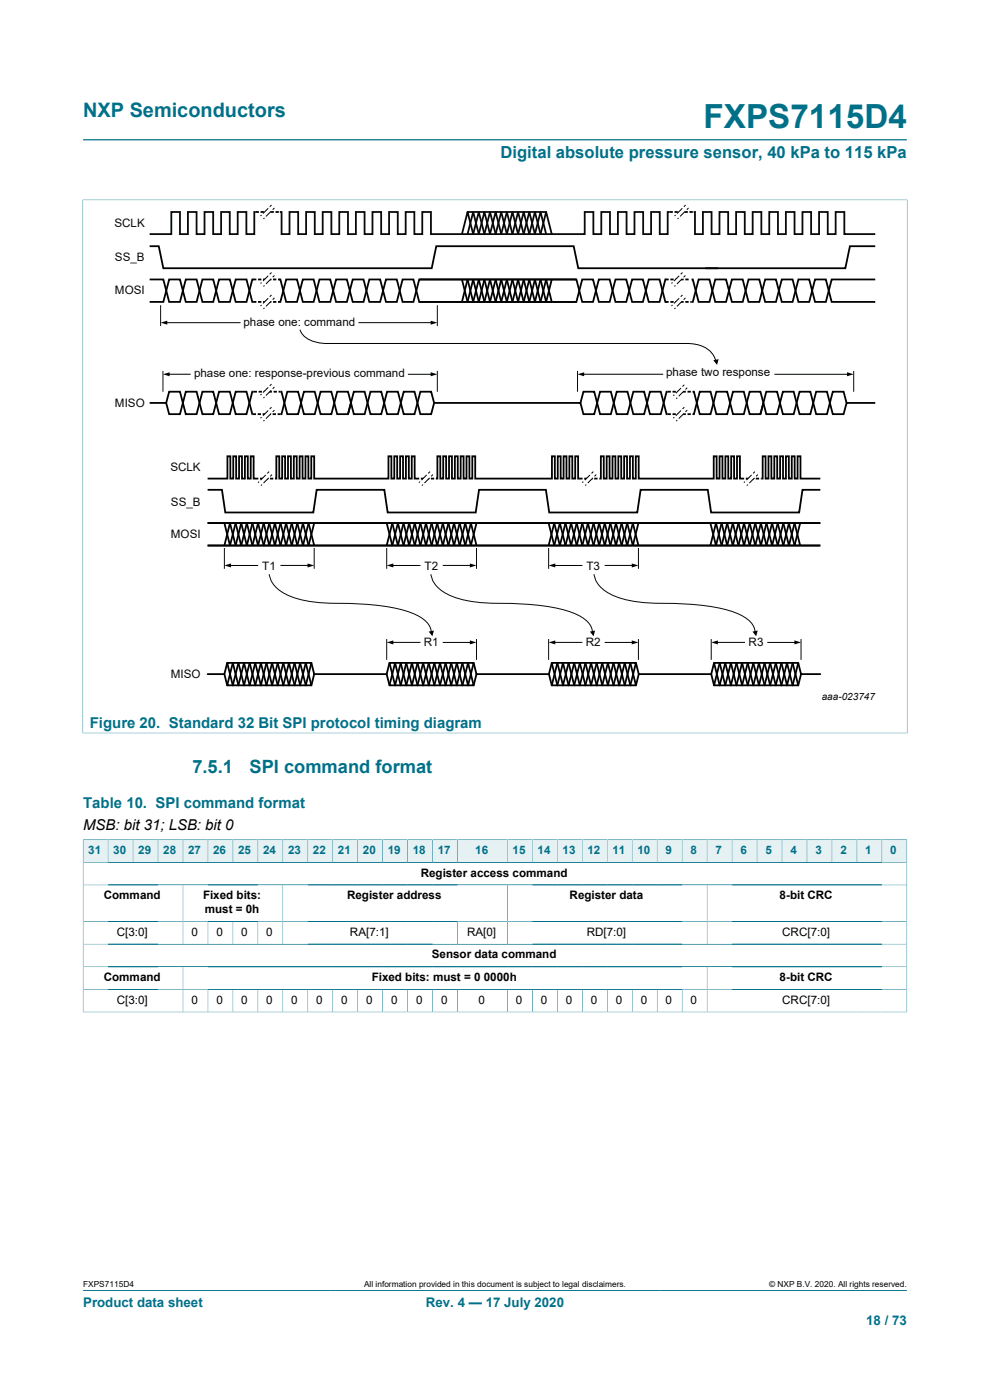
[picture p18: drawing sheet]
<svg xmlns="http://www.w3.org/2000/svg" width="210mm" height="297mm" viewBox="0 0 210 297" stroke-linecap="round" stroke-linejoin="round" font-family="sans-serif">
<defs><g id="words">
<text font-size="7.1" fill="#007088" x="149.3" y="27.2">FXPS7115D4</text>
<text font-size="4.2" fill="#007088" x="17.6" y="24.8">NXP Semiconductors</text>
<g font-size="3.9" fill="#007088">
<text x="40.8" y="163.9">7.5.1</text>
<text x="52.9" y="163.9">SPI command format</text>
</g>
<text font-size="3.5" fill="#007088" x="106.2" y="33.5">Digital absolute pressure sensor, 40 kPa to 115 kPa</text>
<g font-size="3.2" fill="#007088">
<text x="19" y="154.3">Figure 20. Standard 32 Bit SPI protocol timing diagram</text>
<text x="17.6" y="171.5">Table 10. SPI command format</text>
</g>
<text font-size="3.2" x="17.6" y="176">MSB: bit 31; LSB: bit 0</text>
<g font-size="2.8" fill="#007088">
<text x="17.6" y="277.3">Product data sheet</text>
<text x="90.3" y="277.3">Rev. 4 — 17 July 2020</text>
<text x="183.7" y="281">18 / 73</text>
</g>
<g font-size="2.5" fill="#090909">
<text x="24.3" y="48.1">SCLK</text>
<text x="24.4" y="55.4">SS_B</text>
<text x="24.4" y="62.3">MOSI</text>
<text x="51.6" y="69.2">phase one: command</text>
<text x="41.2" y="79.9">phase one: response-previous command</text>
<text x="141.3" y="79.8">phase two response</text>
<text x="24.4" y="86.4">MISO</text>
<text x="36.1" y="99.8">SCLK</text>
<text x="36.3" y="107.3">SS_B</text>
<text x="36.3" y="114.2">MOSI</text>
<text x="55.6" y="120.8">T1</text>
<text x="90" y="120.8">T2</text>
<text x="124.4" y="120.8">T3</text>
<text x="89.9" y="137.1">R1</text>
<text x="124.3" y="137.1">R2</text>
<text x="158.8" y="137.1">R3</text>
<text x="36.3" y="143.8">MISO</text>
</g>
<g font-size="2.5" fill="#007088">
<text x="18.7" y="181.2">31</text>
<text x="24" y="181.2">30</text>
<text x="29.3" y="181.2">29</text>
<text x="34.6" y="181.2">28</text>
<text x="39.9" y="181.2">27</text>
<text x="45.2" y="181.2">26</text>
<text x="50.5" y="181.2">25</text>
<text x="55.8" y="181.2">24</text>
<text x="61.1" y="181.2">23</text>
<text x="66.4" y="181.2">22</text>
<text x="71.7" y="181.2">21</text>
<text x="77" y="181.2">20</text>
<text x="82.3" y="181.2">19</text>
<text x="87.6" y="181.2">18</text>
<text x="92.9" y="181.2">17</text>
<text x="100.8" y="181.2">16</text>
<text x="108.7" y="181.2">15</text>
<text x="114" y="181.2">14</text>
<text x="119.3" y="181.2">13</text>
<text x="124.6" y="181.2">12</text>
<text x="129.9" y="181.2">11</text>
<text x="135.2" y="181.2">10</text>
<text x="141.2" y="181.2">9</text>
<text x="146.5" y="181.2">8</text>
<text x="151.8" y="181.2">7</text>
<text x="157.1" y="181.2">6</text>
<text x="162.4" y="181.2">5</text>
<text x="167.7" y="181.2">4</text>
<text x="173" y="181.2">3</text>
<text x="178.3" y="181.2">2</text>
<text x="183.6" y="181.2">1</text>
<text x="188.8" y="181.2">0</text>
</g>
<g font-size="2.5">
<text x="89.3" y="186">Register access command</text>
<text x="22" y="190.8">Command</text>
<text x="43.1" y="190.8">Fixed bits:</text>
<text x="73.6" y="190.8">Register address</text>
<text x="120.8" y="190.8">Register data</text>
<text x="165.4" y="190.8">8-bit CRC</text>
<text x="43.4" y="193.7">must = 0h</text>
<text x="24.8" y="198.5">C[3:0]</text>
<text x="40.6" y="198.5">0</text>
<text x="45.9" y="198.5">0</text>
<text x="51.2" y="198.5">0</text>
<text x="56.5" y="198.5">0</text>
<text x="74.2" y="198.5">RA[7:1]</text>
<text x="91.6" y="203.3">Sensor data command</text>
<text x="99.1" y="198.5">RA[0]</text>
<text x="124.5" y="198.5">RD[7:0]</text>
<text x="165.9" y="198.5">CRC[7:0]</text>
<text x="22" y="208.1">Command</text>
<text x="78.8" y="208.1">Fixed bits: must = 0 0000h</text>
<text x="165.4" y="208.1">8-bit CRC</text>
<text x="24.8" y="212.9">C[3:0]</text>
<text x="40.6" y="212.9">0</text>
<text x="45.9" y="212.9">0</text>
<text x="51.2" y="212.9">0</text>
<text x="56.5" y="212.9">0</text>
<text x="61.8" y="212.9">0</text>
<text x="67.1" y="212.9">0</text>
<text x="72.4" y="212.9">0</text>
<text x="77.7" y="212.9">0</text>
<text x="83" y="212.9">0</text>
<text x="88.3" y="212.9">0</text>
<text x="93.5" y="212.9">0</text>
<text x="101.5" y="212.9">0</text>
<text x="109.4" y="212.9">0</text>
<text x="114.7" y="212.9">0</text>
<text x="120" y="212.9">0</text>
<text x="125.3" y="212.9">0</text>
<text x="130.6" y="212.9">0</text>
<text x="135.9" y="212.9">0</text>
<text x="141.2" y="212.9">0</text>
<text x="146.5" y="212.9">0</text>
<text x="165.9" y="212.9">CRC[7:0]</text>
</g>
<text font-size="2.1" fill="#090909" x="174.3" y="148.5">aaa-023747</text>
<g font-size="1.8">
<text x="17.6" y="273.1">FXPS7115D4</text>
<text x="77.2" y="273.1">All information provided in this document is subject to legal disclaimers.</text>
<text x="163.2" y="273.1">© NXP B.V. 2020. All rights reserved.</text>
</g>
</g></defs>
<path d="M17.6 29.7h174.8M17.5 42.4h175M17.6 42.3v113.3M192.4 42.3v113.3M17.5 155.5h175M17.6 273.8h174.8" fill="none" stroke="#007088" stroke-width=".21"/>
<path d="M54.2 45h-.3v4.7h-1.6v-4.7h-1.9v4.7h-1.7v-4.7h-1.8v4.7h-1.7v-4.7h-1.8v4.7h-1.7v-4.7h-1.8v4.7h-1.7v-4.7h-1.9v4.7h-4.6M59.4 45h.3v4.7h1.7v-4.7h1.8v4.7h1.7v-4.7h1.9v4.7h1.7v-4.7h1.8v4.7h1.7v-4.7h1.8v4.7h1.7v-4.7h1.8v4.7h1.7v-4.7h1.9v4.7h1.6v-4.7h1.9v4.7h1.7v-4.7h1.8v4.7h1.7v-4.7h1.8v4.7h32.6v-4.7h1.9v4.7h1.6v-4.7h1.9v4.7h1.7v-4.7h1.8v4.7h1.7v-4.7h1.8v4.7h1.7v-4.7h1.8v4.7h1.7v-4.7h.4M98 49.7l1.2-4.7 1.2 4.7 1.2-4.7 1.2 4.7 1.1-4.7 1.2 4.7 1.2-4.7 1.2 4.7 1.2-4.7 1.2 4.7 1.2-4.7 1.2 4.7 1.2-4.7 1.2 4.7 1.1-4.7 1.2 4.7M99.2 49.7l1.2-4.7 1.2 4.7 1.2-4.7 1.1 4.7 1.2-4.7 1.2 4.7 1.2-4.7 1.2 4.7 1.2-4.7 1.2 4.7 1.2-4.7 1.2 4.7 1.2-4.7 1.1 4.7M99.2 45h16.6M147.1 45h.3v4.7h1.7v-4.7h1.8v4.7h1.7v-4.7h1.9v4.7h1.6v-4.7h1.9v4.7h1.7v-4.7h1.8v4.7h1.7v-4.7h1.8v4.7h1.7v-4.7h1.8v4.7h1.7v-4.7h1.9v4.7h1.6v-4.7h1.9v4.7h1.7v-4.7h1.8v4.7h6.6" fill="none" stroke="#090909" stroke-width=".38"/>
<g fill="none" stroke="#000" stroke-width=".38">
<path d="M31.7 52.2h2l.9 4.7h57l.9-4.7h29.2l1 4.7h29.7M31.7 59.3h2.9l1.3 4.7h2.3l1.2-4.7h2.3l1.2 4.7h2.3l1.3-4.7h2.3l1.2 4.7h2.3l1.2-4.7h.3M53.7 59.3h.7M54.2 45h.7M54.7 59.3h.7M55.3 45h.7M55.8 59.3h.7M56.3 45h.7M56.9 59.3h.7M57.4 45h.7M57.9 59.3h.7M58.4 45h.8"/>
<path d="M59 59.3h.4M59.3 59.3h.2l1.2 4.7h2.3l1.2-4.7h2.3l1.3 4.7h2.3l1.2-4.7h2.3l1.2 4.7h2.3l1.2-4.7h2.3l1.3 4.7h2.3l1.2-4.7h2.3l1.2 4.7h33.4M88.9 59.3h33.4l1.2 4.7h2.3l1.2-4.7h2.3l1.3 4.7h2.2l1.3-4.7h2.3l1.2 4.7h2.3l1.2-4.7h.2M98 59.3l1.2 4.7 1.2-4.7 1.2 4.7 1.2-4.7 1.1 4.7 1.2-4.7 1.2 4.7 1.2-4.7 1.2 4.7 1.2-4.7 1.2 4.7 1.2-4.7 1.2 4.7 1.2-4.7 1.1 4.7 1.2-4.7M122.3 59.3h-33.4l-1.2 4.7h-2.3l-1.2-4.7h-2.3l-1.3 4.7h-2.3l-1.2-4.7h-2.3l-1.2 4.7h-2.3l-1.2-4.7h-2.3l-1.3 4.7h-2.3l-1.2-4.7h-2.3l-1.2 4.7h-.2M141.1 59.3h.7M142 45h.7M142.2 59.3h.7M143.1 45h.7M143.3 59.3h.7M144.1 45h.7M144.3 59.3h.7"/>
<path d="M145.2 45h.7M145.4 59.3h.7M146.3 45h.7M146.7 59.3h.3l1.2 4.7h2.3l1.2-4.7h2.3l1.2 4.7h2.3l1.3-4.7h2.3l1.2 4.7h2.3l1.2-4.7h2.3l1.3 4.7h2.3l1.2-4.7h2.3l1.2 4.7h9.3M185.7 52.2h-5.4l-1 4.7h-29.7M185.7 59.3h-9.3l-1.2 4.7h-2.3l-1.2-4.7h-2.3l-1.3 4.7h-2.3l-1.2-4.7h-2.3l-1.2 4.7h-2.3l-1.3-4.7h-2.3l-1.2 4.7h-2.3l-1.2-4.7h-2.3l-1.2 4.7h-.6M31.7 64h2.9l1.3-4.7h2.3l1.2 4.7h2.3l1.2-4.7h2.3l1.3 4.7h2.3l1.2-4.7h2.3l1.2 4.7h.9M54.7 64h.7M55.8 64h.7M56.9 64h.7M57.9 64h.7M59 64h.4"/>
<path d="M88.9 64h33.4l1.2-4.7h2.3l1.2 4.7h2.3l1.3-4.7h2.2l1.3 4.7h2.3l1.2-4.7h2.3l1.2 4.7h.4M98 64l1.2-4.7 1.2 4.7 1.2-4.7 1.2 4.7 1.1-4.7 1.2 4.7 1.2-4.7 1.2 4.7 1.2-4.7 1.2 4.7 1.2-4.7 1.2 4.7 1.2-4.7 1.2 4.7 1.1-4.7 1.2 4.7M141.1 64h.7M142.2 64h.7M143.3 64h.7M144.3 64h.7M145.4 64h.7M35.3 85.5l.6-2.4h2.3l1.2 4.8h2.3l1.2-4.8h2.3l1.3 4.8h2.3l1.2-4.8h2.3l1.2 4.8h.8M54.5 83.1h-1l-1.2 4.8h-2.3l-1.2-4.8h-2.3l-1.3 4.8h-2.3l-1.2-4.8h-2.3l-1.2 4.8h-2.3l-.6-2.4h-3.6M54.7 87.9h.7M54.9 83.1h.7M55.7 87.9h.7"/>
<path d="M55.9 83.1h.7M56.8 87.9h.7M57 83.1h.7M57.8 87.9h.7M58 83.1h.7M59.1 83.1h.6l1.2 4.8h2.3l1.3-4.8h2.3l1.2 4.8h2.3l1.2-4.8h2.3l.6 2.4M74.4 85.5l-.6 2.4h-2.3l-1.2-4.8h-2.3l-1.2 4.8h-2.3l-1.3-4.8h-2.3l-1.2 4.8h-.8M74.4 85.5l.7 2.4h2.2l1.3-4.8h2.3l1.2 4.8h2.3l1.2-4.8h2.3l1.3 4.8h2.3l.6-2.4M92.1 85.5l-.6-2.4h-2.3l-1.3 4.8h-2.3l-1.2-4.8h-2.3l-1.2 4.8h-2.3l-1.3-4.8h-2.2l-1.3 4.8M123.1 85.5l.7-2.4h2.2l1.3 4.8h2.3l1.2-4.8h2.3l1.2 4.8h2.3l1.3-4.8h2.3l1.2 4.8h.9M142.3 83.1h-.9l-1.2 4.8h-2.3l-1.3-4.8h-2.3l-1.2 4.8h-2.3l-1.2-4.8h-2.3l-1.3 4.8h-2.2l-.7-2.4h-31M142.7 83.1h.7"/>
<path d="M142.7 87.9h.7M143.7 83.1h.7M143.7 87.9h.7M144.8 83.1h.7M144.8 87.9h.7M145.8 83.1h.7M145.8 87.9h.7M146.9 83.1h.3l1.2 4.8h2.3l1.3-4.8h2.3l1.2 4.8h2.3l1.2-4.8h2.3l.6 2.4M161.9 85.5l.6 2.4h2.3l1.3-4.8h2.3l1.2 4.8h2.3l1.2-4.8h2.3l1.3 4.8h2.2l.7-2.4h6.1M161.9 85.5l-.6 2.4h-2.3l-1.2-4.8h-2.3l-1.2 4.8h-2.3l-1.3-4.8h-2.3l-1.2 4.8h-.3M179.6 85.5l-.7-2.4h-2.2l-1.3 4.8h-2.3l-1.2-4.8h-2.3l-1.2 4.8h-2.3l-1.3-4.8h-2.3l-1.2 4.8M44 103.9h3.1l.7 4.8h18.7l.7-4.8h14.3l.7 4.8h18.7l.7-4.8h14.2l.7 4.8h18.7l.7-4.8h14.2l.7 4.8h18.7l.7-4.8h3.8"/>
<path d="M44 101.5h4.2v-4.7h.7v4.7h.6v-4.7h.6v4.7h.6v-4.7h.6v4.7h.6v-4.7h.7v4.7h.6v-4.7h.6v4.7h.3M44 115.7h130M44 111h130M47.6 115.7l1.2-4.7 1.2 4.7 1.2-4.7 1.2 4.7 1.1-4.7 1.2 4.7 1.2-4.7 1.2 4.7 1.2-4.7 1.2 4.7 1.2-4.7 1.2 4.7 1.2-4.7 1.2 4.7 1.2-4.7 1.1 4.7M47.6 111l1.2 4.7 1.2-4.7 1.2 4.7 1.2-4.7 1.1 4.7 1.2-4.7 1.2 4.7 1.2-4.7 1.2 4.7 1.2-4.7 1.2 4.7 1.2-4.7 1.2 4.7 1.2-4.7 1.2 4.7 1.1-4.7M58.4 101.5h.2v-4.7h.6v4.7h.7v-4.7h.6v4.7h.6v-4.7h.6v4.7h.6v-4.7h.6v4.7h.7v-4.7h.6v4.7h.6v-4.7h.6v4.7h.6v-4.7h.6v4.7h15.8v-4.7h.6v4.7h.6v-4.7h.7v4.7h.6v-4.7h.6v4.7h.6v-4.7h.6v4.7h.6v-4.7h.7v4.7h.2M82 115.7l1.2-4.7 1.2 4.7 1.2-4.7 1.2 4.7 1.2-4.7 1.2 4.7 1.2-4.7 1.2 4.7 1.1-4.7 1.2 4.7 1.2-4.7 1.2 4.7 1.2-4.7 1.2 4.7 1.2-4.7 1.2 4.7M82 111l1.2 4.7 1.2-4.7 1.2 4.7 1.2-4.7 1.2 4.7 1.2-4.7 1.2 4.7 1.2-4.7 1.1 4.7 1.2-4.7 1.2 4.7 1.2-4.7 1.2 4.7 1.2-4.7 1.2 4.7 1.2-4.7M92.5 101.5h.3v-4.7h.6v4.7h.6v-4.7h.6v4.7h.6v-4.7h.7v4.7h.6v-4.7h.6v4.7h.6v-4.7h.6v4.7h.7v-4.7h.6v4.7h.6v-4.7h.6v4.7h16.3v-4.7h.6v4.7h.6v-4.7h.6v4.7h.6v-4.7h.7v4.7h.6v-4.7h.6v4.7h.6v-4.7h.6v4.7h.3M116.4 115.7l1.2-4.7 1.2 4.7 1.2-4.7 1.1 4.7 1.2-4.7 1.2 4.7 1.2-4.7 1.2 4.7 1.2-4.7 1.2 4.7 1.2-4.7 1.2 4.7 1.2-4.7 1.1 4.7 1.2-4.7 1.2 4.7M116.4 111l1.2 4.7 1.2-4.7 1.2 4.7 1.1-4.7 1.2 4.7 1.2-4.7 1.2 4.7 1.2-4.7 1.2 4.7 1.2-4.7 1.2 4.7 1.2-4.7 1.2 4.7 1.1-4.7 1.2 4.7 1.2-4.7M127.2 101.5h.3v-4.7h.6v4.7h.6v-4.7h.6v4.7h.6v-4.7h.6v4.7h.7v-4.7h.6v4.7h.6v-4.7h.6v4.7h.6v-4.7h.6v4.7h.7v-4.7h.6v4.7h15.9v-4.7h.6v4.7h.6v-4.7h.6v4.7h.7v-4.7h.6v4.7h.6v-4.7h.6v4.7h.6v-4.7h.7v4.7h.1"/>
<path d="M150.7 115.7l1.2-4.7 1.2 4.7 1.2-4.7 1.1 4.7 1.2-4.7 1.2 4.7 1.2-4.7 1.2 4.7 1.2-4.7 1.2 4.7 1.2-4.7 1.2 4.7 1.2-4.7 1.2 4.7 1.1-4.7 1.2 4.7M150.7 111l1.2 4.7 1.2-4.7 1.2 4.7 1.1-4.7 1.2 4.7 1.2-4.7 1.2 4.7 1.2-4.7 1.2 4.7 1.2-4.7 1.2 4.7 1.2-4.7 1.2 4.7 1.2-4.7 1.1 4.7 1.2-4.7M161.5 101.5h.3v-4.7h.6v4.7h.6v-4.7h.6v4.7h.6v-4.7h.7v4.7h.6v-4.7h.6v4.7h.6v-4.7h.6v4.7h.6v-4.7h.7v4.7h.6v-4.7h.6v4.7h4.2M44 143h3.6l.6 2.4M48.2 140.6h17.9l-1.2 4.8-1.2-4.8-1.2 4.8-1.2-4.8-1.2 4.8-1.2-4.8-1.2 4.8-1.2-4.8-1.2 4.8-1.2-4.8-1.1 4.8-1.2-4.8-1.2 4.8-1.2-4.8-1.2 4.8h17.9l-1.2-4.8-1.2 4.8-1.2-4.8-1.2 4.8-1.2-4.8-1.2 4.8-1.2-4.8-1.2 4.8-1.2-4.8-1.2 4.8-1.1-4.8-1.2 4.8-1.2-4.8-1.2 4.8zM48.2 140.6l-.6 2.4M66.1 140.6l.5 2.4M66.6 143h15.4l.6 2.4M66.6 143l-.5 2.4M82.6 140.6h17.9l-1.2 4.8-1.2-4.8-1.2 4.8-1.2-4.8-1.2 4.8-1.2-4.8-1.2 4.8-1.2-4.8-1.1 4.8-1.2-4.8-1.2 4.8-1.2-4.8-1.2 4.8-1.2-4.8-1.2 4.8h17.9l-1.2-4.8-1.2 4.8-1.2-4.8-1.2 4.8-1.2-4.8-1.2 4.8-1.2-4.8-1.2 4.8-1.1-4.8-1.2 4.8-1.2-4.8-1.2 4.8-1.2-4.8-1.2 4.8zM82.6 140.6l-.6 2.4M100.5 140.6l.6 2.4"/>
<path d="M101.1 143l-.6 2.4M101.1 143h15.3l.6 2.4M117 140.6h17.9l-1.2 4.8-1.2-4.8-1.2 4.8-1.2-4.8-1.2 4.8-1.1-4.8-1.2 4.8-1.2-4.8-1.2 4.8-1.2-4.8-1.2 4.8-1.2-4.8-1.2 4.8-1.2-4.8-1.2 4.8h17.9l-1.2-4.8-1.2 4.8-1.2-4.8-1.2 4.8-1.2-4.8-1.1 4.8-1.2-4.8-1.2 4.8-1.2-4.8-1.2 4.8-1.2-4.8-1.2 4.8-1.2-4.8-1.2 4.8zM117 140.6l-.6 2.4M134.9 140.6l.6 2.4M135.5 143h15.4l.6 2.4M135.5 143l-.6 2.4M151.5 140.6h17.8l-1.2 4.8-1.2-4.8-1.1 4.8-1.2-4.8-1.2 4.8-1.2-4.8-1.2 4.8-1.2-4.8-1.2 4.8-1.2-4.8-1.2 4.8-1.2-4.8-1.2 4.8-1.1-4.8-1.2 4.8h17.8l-1.2-4.8-1.2 4.8-1.1-4.8-1.2 4.8-1.2-4.8-1.2 4.8-1.2-4.8-1.2 4.8-1.2-4.8-1.2 4.8-1.2-4.8-1.2 4.8-1.2-4.8-1.1 4.8zM151.5 140.6l-.6 2.4M169.3 140.6l.6 2.4h4.1M169.9 143l-.6 2.4"/>
</g>
<g fill="none" stroke="#090909" stroke-width=".21">
<path d="M34.1 64.8v4.4M34.6 78.7v4.4M92.8 64.8v4.4M92.8 78.7v4.4M122.5 78.7v4.4M181.1 78.7v4.4M47.6 116.3v4.4M66.6 116.3v4.4M82 116.3v4.4M101.1 116.3v4.4M116.4 116.3v4.4M135.4 116.3v4.4"/>
<path d="M57.1 121.8a4.9 4.9 0 0 0 2.6 3.8 17.4 17.4 0 0 0 8.8 2.3l2.9 .1a52.1 52.1 0 0 1 15.1 1.7 7.4 7.4 0 0 1 4.7 3.3l.3 1.2M82 135.6v4.4M91.4 121.8a4.9 4.9 0 0 0 2.6 3.8 17.4 17.4 0 0 0 8.8 2.3l2.9 .1a51.6 51.6 0 0 1 15.1 1.7 6.7 6.7 0 0 1 4.8 3.9l.1 .6M101.1 135.6v4.4M116.4 135.6v4.4M126 121.8a4.9 4.9 0 0 0 2.6 3.8 17.4 17.4 0 0 0 8.8 2.3l2.9 .1a51.1 51.1 0 0 1 15 1.7 6.6 6.6 0 0 1 4.8 3.9l.1 .6M135.4 135.6v4.4M150.9 135.6v4.4M169.9 135.6v4.4"/>
</g>
<g fill="none" stroke="#000" stroke-width=".21">
<path d="M35.2 68.5h15.7M35.7 79.4h4.6M63.7 70a5.3 5.3 0 0 0 4.8 2.8l74.4 .1a20.3 20.3 0 0 1 5.6 .4 4.5 4.5 0 0 1 3.4 3.5M76.1 68.4h15.5M86.6 79.4h5M123.6 79.4h17M164.4 79.4h15.6M48.7 120h6M59.6 120h5.9M83.2 120h5.9M94 120h5.9M117.5 120h5.9"/>
<path d="M128.4 120h5.9M83.2 136.3h5.9M94 136.3h5.9M117.5 136.3h5.9M128.4 136.3h5.9M152 136.3h5.9M162.9 136.3h5.9"/>
</g>
<g fill="#000">
<path d="M34.1 68.5l1.4-.5v.9zM34.6 79.4l1.4-.4v.8zM91.4 79l1.4 .4-1.4 .4zM91.4 68l1.4 .4-1.4 .5zM122.5 79.4l1.4-.4v.8zM151.3 76.4l1.1-.2-.3 1.2zM179.7 79l1.4 .4-1.4 .4zM47.6 120l1.4-.5v.9zM82 120l1.4-.5v.9zM116.4 120l1.4-.5v.9zM65.2 119.5l1.4 .5-1.4 .4zM82 136.3l1.4-.4v.8z"/>
<path d="M90.9 134l1.1-.2-.3 1.2zM99.7 119.5l1.4 .5-1.4 .4zM99.7 135.9l1.4 .4-1.4 .4zM116.4 136.3l1.4-.4v.8zM125.1 134l1.1-.2-.3 1.2zM134 135.9l1.4 .4-1.4 .4zM134 119.5l1.4 .5-1.4 .4zM150.9 136.3l1.4-.4v.8zM159.6 134l1.1-.2-.3 1.2zM168.5 135.9l1.4 .4-1.4 .4z"/>
</g>
<path d="M55.3 83.8l2.3-2.3 .6 .6-2.3 2.3z" fill="#fefefe"/>
<path d="M55.5 83.6l-.2 .2M56.1 84.2l-.2 .2M56.9 82.2l-1.1 1.1M57.5 82.8l-1.1 1.1M57.6 81.5l-.4 .4M58.2 82.1l-.4 .4" fill="none" stroke="#000" stroke-width=".21"/>
<path d="M143.1 45.8l2.3-2.3 .7 .6-2.4 2.3z" fill="#fefefe"/>
<path d="M143.3 45.6l-.2 .2M143.9 46.2l-.2 .2M144.7 44.2l-1.1 1.1M145.4 44.8l-1.1 1.1M145.4 43.5l-.3 .4M146.1 44.1l-.4 .4" fill="none" stroke="#000" stroke-width=".21"/>
<path d="M142.4 60.1l2.4-2.3 .6 .6-2.3 2.4z" fill="#fefefe"/>
<path d="M142.6 59.9l-.2 .2M144.1 58.5l-1.1 1.1M144.7 59.1l-1.1 1.1M144.8 57.8l-.4 .4M145.4 58.4l-.4 .4M143.3 60.6l-.2 .2" fill="none" stroke="#000" stroke-width=".21"/>
<path d="M142.8 84l2.4-2.4 .6 .6-2.4 2.4z" fill="#fefefe"/>
<path d="M143 83.7l-.2 .3M143.7 84.4l-.3 .2M144.5 82.3l-1.1 1.1M145.1 82.9l-1.1 1.1M145.2 81.6l-.4 .4M145.8 82.2l-.4 .4" fill="none" stroke="#000" stroke-width=".21"/>
<path d="M142.8 88.7l2.4-2.3 .6 .6-2.4 2.3z" fill="#fefefe"/>
<path d="M143 88.5l-.2 .2M143.7 89.1l-.3 .2M144.5 87.1l-1.1 1.1M145.1 87.7l-1.1 1.1M145.2 86.4l-.4 .4M145.8 87l-.4 .4" fill="none" stroke="#000" stroke-width=".21"/>
<path d="M142.4 64.9l2.4-2.3 .6 .6-2.3 2.3z" fill="#fefefe"/>
<path d="M142.6 64.7l-.2 .2M143.3 65.3l-.2 .2M144.1 63.3l-1.1 1.1M144.7 63.9l-1.1 1.1M144.8 62.6l-.4 .3M145.4 63.2l-.4 .4" fill="none" stroke="#000" stroke-width=".21"/>
<path d="M55.3 64.9l2.3-2.3 .6 .6-2.3 2.3z" fill="#fefefe"/>
<path d="M55.5 64.7l-.2 .2M56.1 65.3l-.2 .2M56.9 63.3l-1.1 1.1M57.5 63.9l-1.1 1.1M57.6 62.6l-.4 .3M58.2 63.2l-.4 .4" fill="none" stroke="#000" stroke-width=".21"/>
<path d="M55.3 60.1l2.3-2.3 .6 .6-2.3 2.4z" fill="#fefefe"/>
<path d="M55.5 59.9l-.2 .2M56.9 58.5l-1.1 1.1M57.5 59.1l-1.1 1.1M57.6 57.8l-.4 .4M58.2 58.4l-.4 .4M56.1 60.6l-.2 .2" fill="none" stroke="#000" stroke-width=".21"/>
<path d="M55.3 45.8l2.3-2.3 .6 .6-2.3 2.3z" fill="#fefefe"/>
<path d="M55.5 45.6l-.2 .2M56.1 46.2l-.2 .2M56.9 44.2l-1.1 1.1M57.5 44.8l-1.1 1.1M57.6 43.5l-.4 .4M58.2 44.1l-.4 .4" fill="none" stroke="#000" stroke-width=".21"/>
<path d="M55.3 88.7l2.3-2.3 .6 .6-2.3 2.3z" fill="#fefefe"/>
<path d="M55.5 88.5l-.2 .2M56.1 89.1l-.2 .2M56.9 87.1l-1.1 1.1M57.5 87.7l-1.1 1.1M57.6 86.4l-.4 .4M58.2 87l-.4 .4" fill="none" stroke="#000" stroke-width=".21"/>
<path d="M54.1 101.5h.7M55.1 101.5h.8M56.2 101.5h.7M57.3 101.5h.7M58.3 101.5h.1" fill="none" stroke="#000" stroke-width=".38"/>
<path d="M57.1 100.1l.6 .6-2.3 2.3-.7-.6z" fill="#fefefe"/>
<path d="M55 102.2l-.3 .2M55.6 102.8l-.2 .2M56.4 100.8l-1.1 1.1M57 101.4l-1.1 1.1M57.1 100.1l-.4 .3M57.7 100.7l-.4 .4" fill="none" stroke="#000" stroke-width=".21"/>
<path d="M88.2 101.5h.7M89.3 101.5h.7M90.3 101.5h.7M91.4 101.5h.7M92.5 101.5h.1" fill="none" stroke="#000" stroke-width=".38"/>
<path d="M88.9 102.4l2.3-2.3 .6 .6-2.3 2.3z" fill="#fefefe"/>
<path d="M89.1 102.2l-.2 .2M89.7 102.8l-.2 .2M90.5 100.8l-1.1 1.1M91.1 101.4l-1.1 1.1M91.2 100.1l-.4 .3M91.8 100.7l-.3 .4" fill="none" stroke="#000" stroke-width=".21"/>
<path d="M122.9 101.5h.7M123.9 101.5h.7M125 101.5h.7M126 101.5h.7M127.1 101.5h.1" fill="none" stroke="#000" stroke-width=".38"/>
<path d="M123.5 102.4l2.4-2.3 .6 .6-2.4 2.3z" fill="#fefefe"/>
<path d="M123.7 102.2l-.2 .2M124.4 102.8l-.3 .2M125.2 100.8l-1.1 1.1M125.8 101.4l-1.1 1.1M125.9 100.1l-.4 .3M126.5 100.7l-.4 .4" fill="none" stroke="#000" stroke-width=".21"/>
<path d="M157.1 101.5h.8M158.2 101.5h.7M159.3 101.5h.7M160.3 101.5h.7M161.4 101.5h.1" fill="none" stroke="#000" stroke-width=".38"/>
<path d="M157.8 102.4l2.3-2.3 .7 .6-2.4 2.3z" fill="#fefefe"/>
<path d="M158 102.2l-.2 .2M158.6 102.8l-.2 .2M159.4 100.8l-1.1 1.1M160.1 101.4l-1.1 1.1M160.1 100.1l-.3 .3M160.8 100.7l-.4 .4" fill="none" stroke="#000" stroke-width=".21"/>
<path d="M17.7 178.2h5.2v4.7h-5.2z" fill="#e6f1f3"/>
<path d="M17.6 178.1v4.8h5.3v-4.8h-5.3" fill="none" stroke="#007088" stroke-width=".21"/>
<path d="M23 178.2h5.2v4.7h-5.2z" fill="#e6f1f3"/>
<path d="M22.9 178.1h5.3v4.8h-5.3z" fill="none" stroke="#007088" stroke-width=".21"/>
<path d="M28.3 178.2h5.2v4.7h-5.2z" fill="#e6f1f3"/>
<path d="M28.2 178.1h5.3v4.8h-5.3z" fill="none" stroke="#007088" stroke-width=".21"/>
<path d="M33.6 178.2h5.1v4.7h-5.1z" fill="#e6f1f3"/>
<path d="M33.5 178.1h5.3v4.8h-5.3z" fill="none" stroke="#007088" stroke-width=".21"/>
<path d="M38.9 178.2h5.1v4.7h-5.1z" fill="#e6f1f3"/>
<path d="M38.8 178.1h5.3v4.8h-5.3z" fill="none" stroke="#007088" stroke-width=".21"/>
<path d="M44.2 178.2h5.1v4.7h-5.1z" fill="#e6f1f3"/>
<path d="M44.1 178.1h5.3v4.8h-5.3z" fill="none" stroke="#007088" stroke-width=".21"/>
<path d="M49.5 178.2h5.1v4.7h-5.1z" fill="#e6f1f3"/>
<path d="M49.4 178.1h5.3v4.8h-5.3z" fill="none" stroke="#007088" stroke-width=".21"/>
<path d="M54.8 178.2h5.1v4.7h-5.1z" fill="#e6f1f3"/>
<path d="M54.7 178.1h5.3v4.8h-5.3z" fill="none" stroke="#007088" stroke-width=".21"/>
<path d="M60.1 178.2h5.1v4.7h-5.1z" fill="#e6f1f3"/>
<path d="M60 178.1h5.3v4.8h-5.3z" fill="none" stroke="#007088" stroke-width=".21"/>
<path d="M65.4 178.2h5.1v4.7h-5.1z" fill="#e6f1f3"/>
<path d="M65.3 178.1h5.3v4.8h-5.3z" fill="none" stroke="#007088" stroke-width=".21"/>
<path d="M70.7 178.2h5.1v4.7h-5.1z" fill="#e6f1f3"/>
<path d="M70.6 178.1h5.3v4.8h-5.3z" fill="none" stroke="#007088" stroke-width=".21"/>
<path d="M75.9 178.2h5.2v4.7h-5.2z" fill="#e6f1f3"/>
<path d="M75.9 178.1h5.3v4.8h-5.3z" fill="none" stroke="#007088" stroke-width=".21"/>
<path d="M81.2 178.2h5.2v4.7h-5.2z" fill="#e6f1f3"/>
<path d="M81.2 178.1h5.3v4.8h-5.3z" fill="none" stroke="#007088" stroke-width=".21"/>
<path d="M86.5 178.2h5.2v4.7h-5.2z" fill="#e6f1f3"/>
<path d="M86.5 178.1h5.3v4.8h-5.3z" fill="none" stroke="#007088" stroke-width=".21"/>
<path d="M91.8 178.2h5.2v4.7h-5.2z" fill="#e6f1f3"/>
<path d="M91.8 178.1h5.3v4.8h-5.3z" fill="none" stroke="#007088" stroke-width=".21"/>
<path d="M97.1 178.2h10.5v4.7h-10.5z" fill="#e6f1f3"/>
<path d="M97.1 178.1h10.5v4.8h-10.5z" fill="none" stroke="#007088" stroke-width=".21"/>
<path d="M107.7 178.2h5.2v4.7h-5.2z" fill="#e6f1f3"/>
<path d="M107.6 178.1h5.3v4.8h-5.3z" fill="none" stroke="#007088" stroke-width=".21"/>
<path d="M113 178.2h5.2v4.7h-5.2z" fill="#e6f1f3"/>
<path d="M112.9 178.1h5.3v4.8h-5.3z" fill="none" stroke="#007088" stroke-width=".21"/>
<path d="M118.3 178.2h5.2v4.7h-5.2z" fill="#e6f1f3"/>
<path d="M118.2 178.1h5.3v4.8h-5.3z" fill="none" stroke="#007088" stroke-width=".21"/>
<path d="M123.6 178.2h5.2v4.7h-5.2z" fill="#e6f1f3"/>
<path d="M123.5 178.1h5.3v4.8h-5.3z" fill="none" stroke="#007088" stroke-width=".21"/>
<path d="M128.9 178.2h5.1v4.7h-5.1z" fill="#e6f1f3"/>
<path d="M128.8 178.1h5.3v4.8h-5.3z" fill="none" stroke="#007088" stroke-width=".21"/>
<path d="M134.2 178.2h5.1v4.7h-5.1z" fill="#e6f1f3"/>
<path d="M134.1 178.1h5.3v4.8h-5.3z" fill="none" stroke="#007088" stroke-width=".21"/>
<path d="M139.5 178.2h5.1v4.7h-5.1z" fill="#e6f1f3"/>
<path d="M139.4 178.1h5.3v4.8h-5.3z" fill="none" stroke="#007088" stroke-width=".21"/>
<path d="M144.8 178.2h5.1v4.7h-5.1z" fill="#e6f1f3"/>
<path d="M144.7 178.1h5.3v4.8h-5.3z" fill="none" stroke="#007088" stroke-width=".21"/>
<path d="M150.1 178.2h5.1v4.7h-5.1z" fill="#e6f1f3"/>
<path d="M150 178.1h5.3v4.8h-5.3z" fill="none" stroke="#007088" stroke-width=".21"/>
<path d="M155.4 178.2h5.1v4.7h-5.1z" fill="#e6f1f3"/>
<path d="M155.3 178.1h5.3v4.8h-5.3z" fill="none" stroke="#007088" stroke-width=".21"/>
<path d="M160.7 178.2h5.1v4.7h-5.1z" fill="#e6f1f3"/>
<path d="M160.6 178.1h5.3v4.8h-5.3z" fill="none" stroke="#007088" stroke-width=".21"/>
<path d="M166 178.2h5.1v4.7h-5.1z" fill="#e6f1f3"/>
<path d="M165.9 178.1h5.3v4.8h-5.3z" fill="none" stroke="#007088" stroke-width=".21"/>
<path d="M171.2 178.2h5.2v4.7h-5.2z" fill="#e6f1f3"/>
<path d="M171.2 178.1h5.3v4.8h-5.3z" fill="none" stroke="#007088" stroke-width=".21"/>
<path d="M176.5 178.2h5.2v4.7h-5.2z" fill="#e6f1f3"/>
<path d="M176.5 178.1h5.3v4.8h-5.3z" fill="none" stroke="#007088" stroke-width=".21"/>
<path d="M181.8 178.2h5.2v4.7h-5.2z" fill="#e6f1f3"/>
<path d="M181.8 178.1h5.3v4.8h-5.3z" fill="none" stroke="#007088" stroke-width=".21"/>
<path d="M187.1 178.2h5.2v4.7h-5.2z" fill="#e6f1f3"/>
<g fill="none" stroke="#007088" stroke-width=".21">
<path d="M192.4 178.1v36.7M192.4 178.1h-5.3v4.8M17.6 187.7h174.8M17.6 195.5h174.8M38.8 187.7v12.6M44.1 195.5v4.8M49.4 195.5v4.8M54.7 195.5v4.8M60 187.7v12.6M97.1 195.5v4.8M107.6 187.7v12.6M150 187.7v12.6"/>
<path d="M192.4 182.9h-174.8v31.9M17.6 214.7h174.8M17.6 200.3h174.8M17.6 205.1h174.8M17.6 209.9h174.8M38.8 205.1v9.6M44.1 209.9v4.8M49.4 209.9v4.8M54.7 209.9v4.8M60 209.9v4.8M65.3 209.9v4.8M70.6 209.9v4.8"/>
<path d="M75.9 209.9v4.8M81.2 209.9v4.8M86.5 209.9v4.8M91.8 209.9v4.8M97.1 209.9v4.8M107.6 209.9v4.8M112.9 209.9v4.8M118.2 209.9v4.8M123.5 209.9v4.8M128.8 209.9v4.8M134.1 209.9v4.8M139.4 209.9v4.8"/>
<path d="M144.7 209.9v4.8M150 205.1v9.6"/>
</g>
<use href="#words"/>
</svg>
